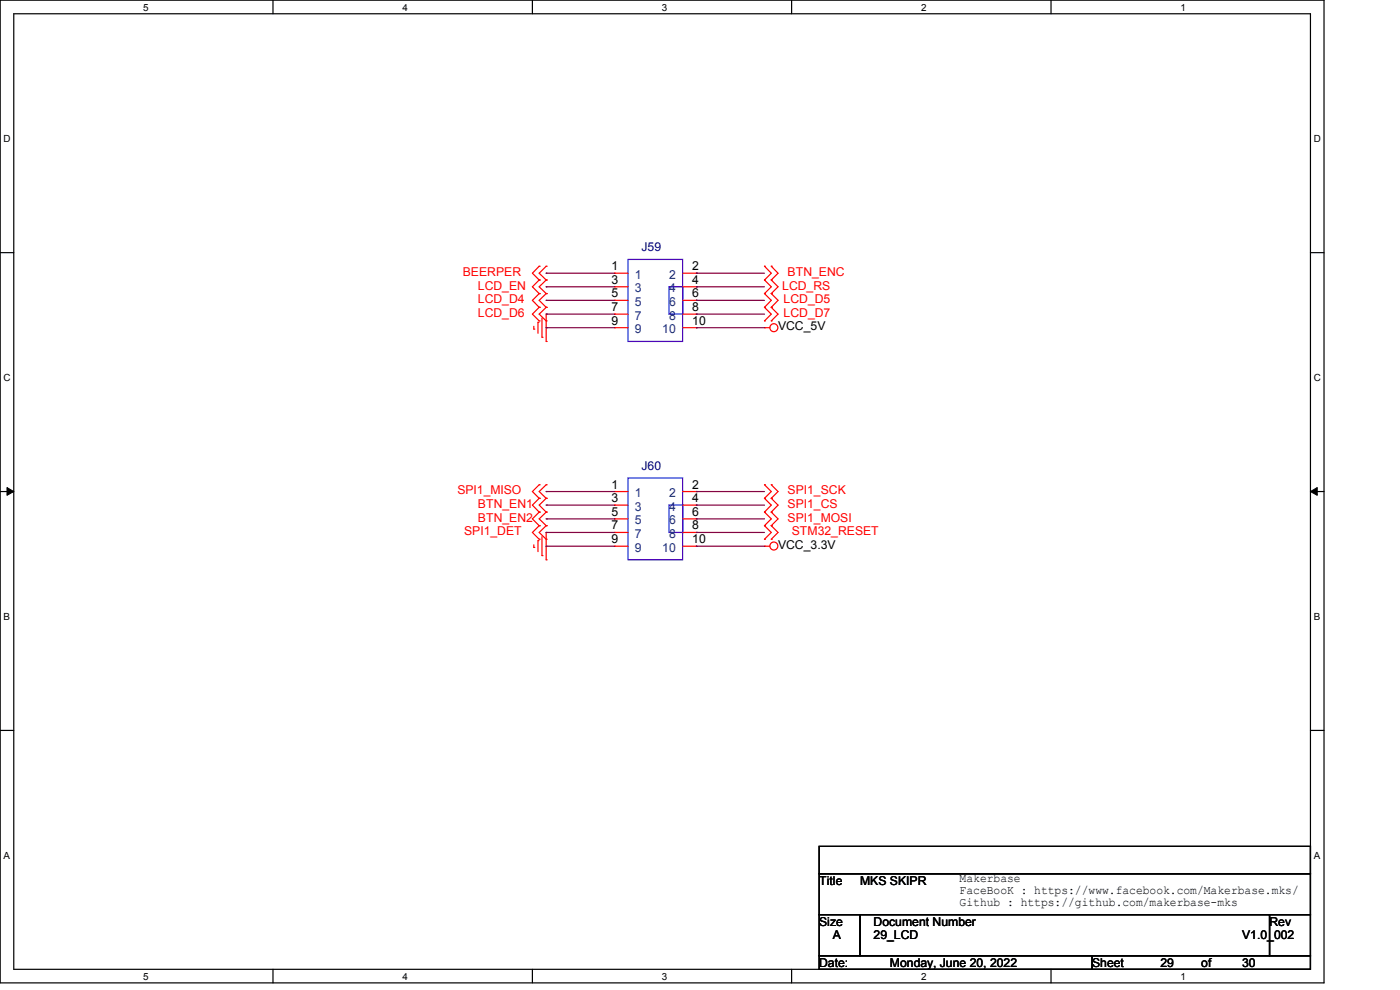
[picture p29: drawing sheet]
<svg xmlns="http://www.w3.org/2000/svg" width="297mm" height="210mm" viewBox="0 0 297 210" stroke-linecap="round" stroke-linejoin="round" font-family="sans-serif">
<defs><g id="words">
<g font-size="2.6" fill="#000080">
<text x="136.1" y="53.3">J59</text>
<text x="136.1" y="99.7">J60</text>
</g>
<g font-size="2.6" fill="#f00">
<text x="98.2" y="58.5">BEERPER</text>
<text x="167.1" y="58.5">BTN_ENC</text>
<text x="101.4" y="64.3">LCD_D4</text>
<text x="101.4" y="61.4">LCD_EN</text>
<text x="165.9" y="61.4">LCD_RS</text>
<text x="166.2" y="64.3">LCD_D5</text>
<text x="101.4" y="67.2">LCD_D6</text>
<text x="166.2" y="67.2">LCD_D7</text>
<text x="97" y="104.9">SPI1_MISO</text>
<text x="101.4" y="107.7">BTN_EN1</text>
<text x="167.1" y="107.7">SPI1_CS</text>
<text x="167.1" y="104.9">SPI1_SCK</text>
<text x="98.5" y="113.5">SPI1_DET</text>
<text x="101.4" y="110.7">BTN_EN2</text>
<text x="167.1" y="110.7">SPI1_MOSI</text>
<text x="168" y="113.5">STM32_RESET</text>
</g>
<g font-size="2.6">
<text x="129.7" y="57.3">1</text>
<text x="146.9" y="57.3">2</text>
<text x="129.7" y="60.2">3</text>
<text x="129.7" y="63.1">5</text>
<text x="129.7" y="66">7</text>
<text x="146.9" y="60.2">4</text>
<text x="146.9" y="63.1">6</text>
<text x="146.9" y="66">8</text>
<text x="129.7" y="68.9">9</text>
<text x="146.9" y="68.9">10</text>
<text x="165.1" y="70.1">VCC_5V</text>
<text x="129.7" y="103.6">1</text>
<text x="129.7" y="106.5">3</text>
<text x="146.9" y="103.6">2</text>
<text x="146.9" y="106.5">4</text>
<text x="129.7" y="109.4">5</text>
<text x="129.7" y="112.3">7</text>
<text x="146.9" y="109.4">6</text>
<text x="146.9" y="112.3">8</text>
<text x="129.7" y="115.2">9</text>
<text x="146.9" y="115.2">10</text>
<text x="165.1" y="116.5">VCC_3.3V</text>
<text x="173.8" y="187.7">Title</text>
<text x="182.5" y="187.7">MKS SKIPR</text>
<text x="203.6" y="187.1">Makerbase</text>
<text x="203.6" y="189.7">FaceBooK : https://www.facebook.com/Makerbase.mks/</text>
<text x="173.8" y="196.3">Size</text>
<text x="185.3" y="196.3">Document Number</text>
<text x="203.6" y="192.3">Github : https://github.com/makerbase-mks</text>
<text x="269.3" y="196.3">Rev</text>
<text x="176.7" y="199.3">A</text>
<text x="185.3" y="199.3">29_LCD</text>
<text x="263.5" y="199.3">V1.0_002</text>
<text x="173.8" y="205.1">Date:</text>
<text x="188.8" y="205.1">Monday, June 20, 2022</text>
<text x="231.7" y="205.1">Sheet</text>
<text x="246.2" y="205.1">29</text>
<text x="254.8" y="205.1">of</text>
<text x="263.5" y="205.1">30</text>
</g>
<g font-size="2.6" fill="#004080">
<text x="134.7" y="59.1">1</text>
<text x="141.9" y="59.1">2</text>
<text x="134.7" y="62">3</text>
<text x="134.7" y="64.9">5</text>
<text x="141.9" y="62">4</text>
<text x="141.9" y="64.9">6</text>
<text x="134.7" y="67.8">7</text>
<text x="134.7" y="70.7">9</text>
<text x="140.5" y="70.7">10</text>
<text x="141.9" y="67.8">8</text>
<text x="134.7" y="105.5">1</text>
<text x="141.9" y="105.5">2</text>
<text x="134.7" y="108.3">3</text>
<text x="134.7" y="111.3">5</text>
<text x="141.9" y="108.3">4</text>
<text x="141.9" y="111.3">6</text>
<text x="134.7" y="114.1">7</text>
<text x="134.7" y="117.1">9</text>
<text x="140.5" y="117.1">10</text>
<text x="141.9" y="114.1">8</text>
</g>
<g font-size="2.1">
<text x="30.4" y="2.2">5</text>
<text x="85.4" y="2.2">4</text>
<text x="140.4" y="2.2">3</text>
<text x="195.4" y="2.2">2</text>
<text x="250.5" y="2.2">1</text>
<text x=".8" y="30.1">D</text>
<text x="278.7" y="30.1">D</text>
<text x=".8" y="80.8">C</text>
<text x="278.7" y="80.8">C</text>
<text x=".8" y="131.5">B</text>
<text x="278.7" y="131.5">B</text>
<text x=".8" y="182.2">A</text>
<text x="278.7" y="182.2">A</text>
<text x="30.4" y="207.8">5</text>
<text x="85.4" y="207.8">4</text>
<text x="140.4" y="207.8">3</text>
<text x="195.4" y="207.8">2</text>
<text x="250.5" y="207.8">1</text>
</g>
</g></defs>
<path d="M0 0h280.9v208.5h-280.9zM2.9 2.9h275.1v202.7h-275.1z" fill="none" stroke="#000" stroke-width=".25"/>
<g fill="#fff">
<path d="M30.4 .3h1.1v2.4h-1.1z"/>
<path d="M30.4 205.9h1.1v2.3h-1.1z"/>
</g>
<path d="M57.9 0v2.9M57.9 205.6v2.9" fill="none" stroke="#000" stroke-width=".25"/>
<g fill="#fff">
<path d="M85.4 .3h1.1v2.4h-1.1z"/>
<path d="M85.4 205.9h1.1v2.3h-1.1z"/>
</g>
<path d="M112.9 0v2.9M112.9 205.6v2.9" fill="none" stroke="#000" stroke-width=".25"/>
<g fill="#fff">
<path d="M140.4 .3h1.2v2.4h-1.2z"/>
<path d="M140.4 205.9h1.2v2.3h-1.2z"/>
</g>
<path d="M167.9 0v2.9M167.9 205.6v2.9" fill="none" stroke="#000" stroke-width=".25"/>
<g fill="#fff">
<path d="M195.4 .3h1.2v2.4h-1.2z"/>
<path d="M195.4 205.9h1.2v2.3h-1.2z"/>
</g>
<path d="M223 0v2.9M223 205.6v2.9" fill="none" stroke="#000" stroke-width=".25"/>
<g fill="#fff">
<path d="M250.4 .3h1.2v2.4h-1.2z"/>
<path d="M250.4 205.9h1.2v2.3h-1.2z"/>
<path d="M.8 28.2h1.4v2.4h-1.4z"/>
<path d="M278.7 28.2h1.5v2.4h-1.5z"/>
<path d="M.8 78.9h1.4v2.3h-1.4z"/>
<path d="M278.7 78.9h1.5v2.3h-1.5z"/>
</g>
<path d="M0 53.6h2.9M278 53.6h2.9" fill="none" stroke="#000" stroke-width=".25"/>
<g fill="#fff">
<path d="M.8 129.6h1.3v2.3h-1.3z"/>
<path d="M278.7 129.6h1.4v2.3h-1.4z"/>
</g>
<path d="M0 104.3h2.9M278 104.3h2.9" fill="none" stroke="#000" stroke-width=".25"/>
<path d="M1.5 103.4l1.4 .9-1.4 .8zM278 104.3l1.4-.9v1.7z" fill="#000" stroke="#000" stroke-width=".21"/>
<g fill="#fff">
<path d="M.8 180.3h1.3v2.3h-1.3z"/>
<path d="M278.7 180.3h1.4v2.3h-1.4z"/>
</g>
<path d="M0 154.9h2.9M278 154.9h2.9M173.8 179.5h104.2v5.8h-104.2zM173.8 185.3h104.2v8.7h-104.2zM173.8 194h8.7v8.7h-8.7zM182.5 194h86.8v8.7h-86.8zM269.3 194h8.7v8.7h-8.7zM173.8 202.7h57.9v2.9h-57.9zM231.7 202.7h46.3v2.9h-46.3z" fill="none" stroke="#000" stroke-width=".25"/>
<g fill="none" stroke="#f00" stroke-width=".25">
<path d="M114.4 59.4h.1M114.4 56.5h.1M114.4 59.4l-1.5 1.4 1.5 1.5M114.4 56.5l-1.5 1.5 1.5 1.4M115.9 59.4h.1M115.9 56.5h.1M115.9 59.4l-1.5 1.4 1.5 1.5M115.9 56.5l-1.5 1.5 1.5 1.4M130.3 58h.1M130.3 58h2.9M144.8 58h2.9M147.7 58h.1"/>
<path d="M162.2 56.5h.1M162.2 59.4h.1M162.2 56.5l1.4 1.5-1.4 1.4M162.2 59.4l1.4 1.4-1.4 1.5M163.6 56.5h.1M163.6 59.4h.1M163.6 56.5l1.5 1.5-1.5 1.4M163.6 59.4l1.5 1.4-1.5 1.5M113.2 69.8h.1M113.2 69.2v.6M114.1 68.4h.1M114.1 68.4v2.3"/>
<path d="M114.4 62.3h.1M114.4 65.2h.1M114.4 68.1h.1M114.4 62.3l-1.5 1.4 1.5 1.5M114.4 65.2l-1.5 1.4 1.5 1.5M115 71.5h.1M115 67.5v4M115.9 72.4h.1M115.9 62.3h.1M115.9 65.2h.1M115.9 68.1h.1M115.9 66.6v5.8"/>
<path d="M115.9 62.3l-1.5 1.4 1.5 1.5M115.9 65.2l-1.5 1.4 1.5 1.5M130.3 60.8h.1M130.3 63.7h.1M130.3 66.6h.1M130.3 69.5h.1M130.3 69.5h2.9M130.3 60.8h2.9M130.3 63.7h2.9M130.3 66.6h2.9M144.8 69.5h2.9M144.8 60.8h2.9"/>
<path d="M144.8 63.7h2.9M144.8 66.6h2.9M147.7 60.8h.1M147.7 63.7h.1M147.7 66.6h.1M147.7 69.5h.1M162.2 69.5h.1M162.2 62.3h.1M162.2 65.2h.1M162.2 68.1h.1M162.2 69.5h1.1M162.2 62.3l1.4 1.4-1.4 1.5"/>
<path d="M162.2 65.2l1.4 1.4-1.4 1.5M163.6 62.3h.1M163.6 65.2h.1M163.6 68.1h.1M163.6 62.3l1.5 1.4-1.5 1.5M163.6 65.2l1.5 1.4-1.5 1.5M113.2 116.1h.1M113.2 115.6v.5M114.1 114.7h.1M114.1 114.7v2.3M114.4 105.7h.1M114.4 108.6h.1"/>
<path d="M114.4 111.5h.1M114.4 114.4h.1M114.4 102.8h.1M114.4 105.7l-1.5 1.4 1.5 1.5M114.4 108.6l-1.5 1.5 1.5 1.4M114.4 111.5l-1.5 1.4 1.5 1.5M114.4 102.8l-1.5 1.5 1.5 1.4M115 117.9h.1M115 113.8v4.1M115.9 118.7h.1M115.9 105.7h.1M115.9 108.6h.1"/>
<path d="M115.9 111.5h.1M115.9 114.4h.1M115.9 102.8h.1M115.9 112.9v5.8M115.9 105.7l-1.5 1.4 1.5 1.5M115.9 108.6l-1.5 1.5 1.5 1.4M115.9 111.5l-1.5 1.4 1.5 1.5M115.9 102.8l-1.5 1.5 1.5 1.4M130.3 104.3h.1M130.3 107.1h.1M130.3 110.1h.1M130.3 112.9h.1"/>
<path d="M130.3 115.9h.1M130.3 115.9h2.9M130.3 104.3h2.9M130.3 107.1h2.9M130.3 110.1h2.9M130.3 112.9h2.9M144.8 115.9h2.9M144.8 104.3h2.9M144.8 107.1h2.9M144.8 110.1h2.9M144.8 112.9h2.9M147.7 104.3h.1"/>
<path d="M147.7 107.1h.1M147.7 110.1h.1M147.7 112.9h.1M147.7 115.9h.1M162.2 115.9h.1M162.2 111.5h.1M162.2 114.4h.1M162.2 105.7h.1M162.2 108.6h.1M162.2 102.8h.1M162.2 115.9h1.1M162.2 111.5l1.4 1.4-1.4 1.5"/>
<path d="M162.2 105.7l1.4 1.4-1.4 1.5M162.2 102.8l1.4 1.5-1.4 1.4M162.2 108.6l1.4 1.5-1.4 1.4M163.6 111.5h.1M163.6 114.4h.1M163.6 105.7h.1M163.6 108.6h.1M163.6 102.8h.1M163.6 111.5l1.5 1.4-1.5 1.5M163.6 105.7l1.5 1.4-1.5 1.5M163.6 102.8l1.5 1.5-1.5 1.4M163.6 108.6l1.5 1.5-1.5 1.4"/>
<circle cx="164.2" cy="69.5" r=".85"/>
<circle cx="164.2" cy="115.8" r=".85"/>
</g>
<path d="M133.2 55h11.6v17.4h-11.6zM141.9 60.8h2.9v5.8h-2.9zM133.2 101.4h11.6v17.3h-11.6zM141.9 107.1h2.9v5.8h-2.9z" fill="none" stroke="#00f" stroke-width=".25"/>
<g fill="none" stroke="#800040" stroke-width=".25">
<path d="M115.9 58h.1M115.9 58h14.4M147.7 58h.1M147.7 58h14.5M115.9 60.8h.1M115.9 63.7h.1M115.9 66.6h.1M115.9 69.5h.1M115.9 60.8h14.4M115.9 63.7h14.4M115.9 66.6h14.4M115.9 69.5h14.4"/>
<path d="M147.7 60.8h.1M147.7 63.7h.1M147.7 66.6h.1M147.7 69.5h.1M147.7 60.8h14.5M147.7 63.7h14.5M147.7 66.6h14.5M147.7 69.5h14.5M115.9 104.3h.1M115.9 107.1h.1M115.9 110.1h.1M115.9 112.9h.1"/>
<path d="M115.9 115.9h.1M115.9 104.3h14.4M115.9 107.1h14.4M115.9 110.1h14.4M115.9 112.9h14.4M115.9 115.9h14.4M147.7 104.3h.1M147.7 107.1h.1M147.7 110.1h.1M147.7 112.9h.1M147.7 115.9h.1M147.7 104.3h14.5"/>
<path d="M147.7 107.1h14.5M147.7 110.1h14.5M147.7 112.9h14.5M147.7 115.9h14.5"/>
</g>
<use href="#words"/>
</svg>
